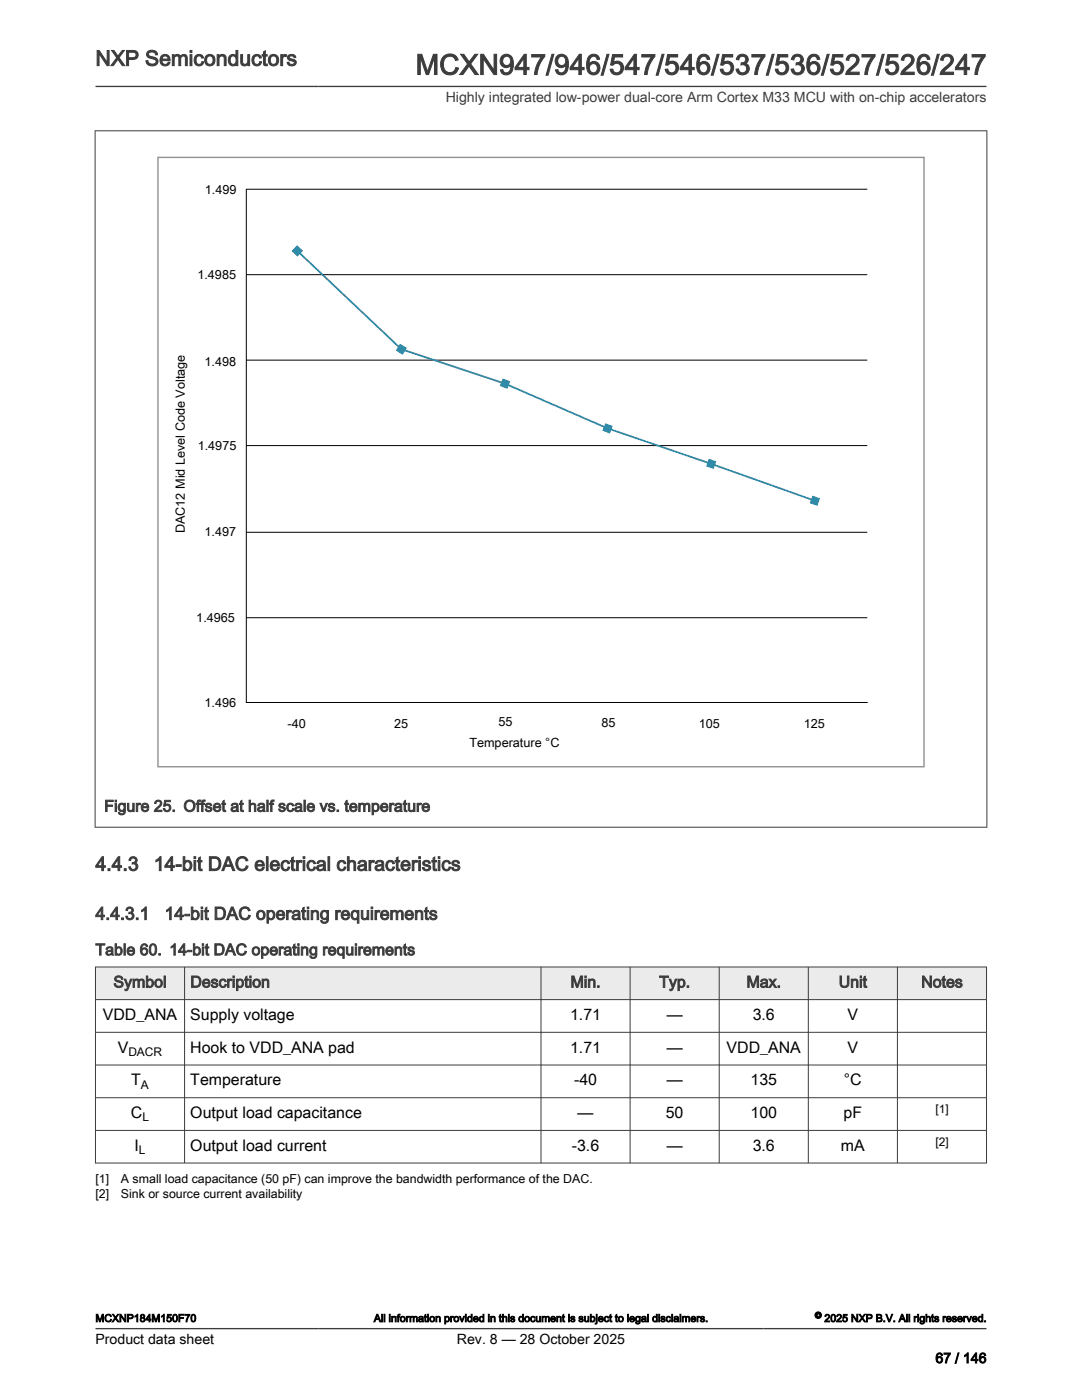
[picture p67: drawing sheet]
<svg xmlns="http://www.w3.org/2000/svg" width="216mm" height="279mm" viewBox="0 0 216 279" stroke-linecap="round" stroke-linejoin="round" font-family="sans-serif">
<defs><g id="words">
<text font-size="5.6" fill="#3c3c3c" x="82.9" y="14.9">MCXN947/946/547/546/537/536/527/526/247</text>
<text font-size="4.2" fill="#3c3c3c" x="19" y="13.1">NXP Semiconductors</text>
<g font-size="3.9" fill="#3c3c3c">
<text x="19" y="173.8">4.4.3</text>
<text x="30.7" y="173.8">14-bit DAC electrical characteristics</text>
</g>
<g font-size="3.5" fill="#3c3c3c">
<text x="19" y="183.5">4.4.3.1</text>
<text x="32.8" y="183.5">14-bit DAC operating requirements</text>
</g>
<g font-size="3.2" fill="#3c3c3c">
<text x="20.8" y="162">Figure 25. Offset at half scale vs. temperature</text>
<text x="19" y="190.6">Table 60. 14-bit DAC operating requirements</text>
<text x="22.6" y="197.1">Symbol</text>
<text x="38" y="197.1">Description</text>
<text x="113.8" y="197.1">Min.</text>
<text x="131.5" y="197.1">Typ.</text>
<text x="149" y="197.1">Max.</text>
<text x="167.4" y="197.1">Unit</text>
<text x="183.8" y="197.1">Notes</text>
</g>
<g font-size="3.2">
<text x="20.5" y="203.6">VDD_ANA</text>
<text x="38" y="203.6">Supply voltage</text>
<text x="113.8" y="203.6">1.71</text>
<text x="133" y="203.6">—</text>
<text x="150.2" y="203.6">3.6</text>
<text x="169.1" y="203.6">V</text>
<text x="23.5" y="210.1">V</text>
<text x="38" y="210.1">Hook to VDD_ANA pad</text>
<text x="113.8" y="210.1">1.71</text>
<text x="133" y="210.1">—</text>
<text x="145" y="210.1">VDD_ANA</text>
<text x="169.1" y="210.1">V</text>
<text x="26.2" y="216.6">T</text>
<text x="38" y="216.6">Temperature</text>
<text x="114.5" y="216.6">-40</text>
<text x="133" y="216.6">—</text>
<text x="149.8" y="216.6">135</text>
<text x="168.4" y="216.6">°C</text>
<text x="26.1" y="223.2">C</text>
<text x="38" y="223.2">Output load capacitance</text>
<text x="115.3" y="223.2">—</text>
<text x="132.9" y="223.2">50</text>
<text x="149.8" y="223.2">100</text>
<text x="168.3" y="223.2">pF</text>
<text x="26.8" y="229.7">I</text>
<text x="38" y="229.7">Output load current</text>
<text x="114.1" y="229.7">-3.6</text>
<text x="133" y="229.7">—</text>
<text x="150.2" y="229.7">3.6</text>
<text x="167.8" y="229.7">mA</text>
</g>
<text font-size="2.8" fill="#3c3c3c" x="88.9" y="20.4">Highly integrated low-power dual-core Arm Cortex M33 MCU with on-chip accelerators</text>
<g font-size="2.8">
<text x="19" y="268.1">Product data sheet</text>
<text x="91.2" y="268.1">Rev. 8 — 28 October 2025</text>
<text x="186.6" y="272">67 / 146</text>
</g>
<g font-size="2.5">
<text x="40.9" y="38.7">1.499</text>
<text x="39.4" y="55.7">1.4985</text>
<text x="40.8" y="73.1">1.498</text>
<text x="39.5" y="89.9">1.4975</text>
<text x="36.8" y="106.4" transform="rotate(-90 36.8 106.4)">DAC12 Mid Level Code Voltage</text>
<text x="40.8" y="106.9">1.497</text>
<text x="39.2" y="124.2">1.4965</text>
<text x="40.8" y="141.2">1.496</text>
<text x="57.4" y="145.3">-40</text>
<text x="78.7" y="145.2">25</text>
<text x="93.7" y="149">Temperature °C</text>
<text x="99.5" y="145">55</text>
<text x="120" y="145.1">85</text>
<text x="139.4" y="145.2">105</text>
<text x="160.4" y="145.2">125</text>
<text x="19" y="236.1">[1]</text>
<text x="19" y="239">[2]</text>
<text x="24.1" y="236.1">A small load capacitance (50 pF) can improve the bandwidth performance of the DAC.</text>
<text x="24.1" y="239">Sink or source current availability</text>
</g>
<g font-size="2.4">
<text x="25.6" y="210.7">DACR</text>
<text x="28.1" y="217.3">A</text>
<text x="28.4" y="223.8">L</text>
<text x="186.6" y="222.1">[1]</text>
<text x="27.7" y="230.3">L</text>
<text x="186.6" y="228.6">[2]</text>
</g>
<g font-size="2.1">
<text x="19" y="263.8">MCXNP184M150F70</text>
<text x="74.6" y="263.8">All information provided in this document is subject to legal disclaimers.</text>
<text x="164.5" y="263.8">2025 NXP B.V. All rights reserved.</text>
</g>
<text font-size="1.8" x="162.6" y="263.1">©</text>
</g></defs>
<path d="M31.5 31.4h152.9v121.6h-152.9z" fill="none" stroke="#919191" stroke-width=".28"/>
<path d="M49.1 37.8h124M49.2 37.7v102.5h123.9M49.1 54.8h124M49.1 71.9h124M49.1 88.9h124M49.1 106.2h124M49.1 123.3h124" fill="none" stroke="#000" stroke-width=".2"/>
<path d="M59.3 50.1l20.8 19.6 20.7 6.9 20.4 8.9 20.7 7.1 20.7 7.3" fill="none" stroke="#2d8aa7" stroke-width=".35"/>
<g fill="#2d8aa7" stroke="#2d8aa7" stroke-width=".2">
<path d="M59.3 49.1l1 .9-.9 1.1-1.1-1z" fill-rule="evenodd"/>
<path d="M79.8 68.7l1.2 .8-.7 1.2-1.2-.8z" fill-rule="evenodd"/>
<path d="M100.4 75.7l1.3 .5-.5 1.3-1.3-.5z" fill-rule="evenodd"/>
<path d="M120.8 84.6l1.3 .5-.5 1.3-1.3-.5z" fill-rule="evenodd"/>
<path d="M141.5 91.7l1.3 .4-.5 1.4-1.3-.5z" fill-rule="evenodd"/>
<path d="M162.2 99l1.3 .5-.5 1.3-1.3-.4z" fill-rule="evenodd"/>
</g>
<path d="M18.9 26.1h178.1M19 26v139.2M196.9 26v139.2M18.9 165.1h178.1" fill="none" stroke="#3c3c3c" stroke-width=".2"/>
<path d="M19 193h177.8v6.5h-177.8z" fill-rule="evenodd" fill="#ebebeb"/>
<g fill="none" stroke="#3c3c3c" stroke-width=".2">
<path d="M19 193h177.9M19 199.5h177.9M19 192.9v39.3M36.8 192.9v39.3M107.9 192.9v39.3M125.7 192.9v39.3M143.5 192.9v39.3M161.3 192.9v39.3M179.1 192.9v39.3M196.8 192.9v39.3M19 206h177.9M19 212.5h177.9"/>
<path d="M19 219.1h177.9M19 232.1h177.9M19 225.6h177.9"/>
</g>
<path d="M19 17.3h177.8M19 265.2h177.8" fill="none" stroke="#3c3c3c" stroke-width=".26"/>
<path d="M18.7 269.3h14v4h-14z" fill="#fff"/>
<use href="#words"/>
</svg>
